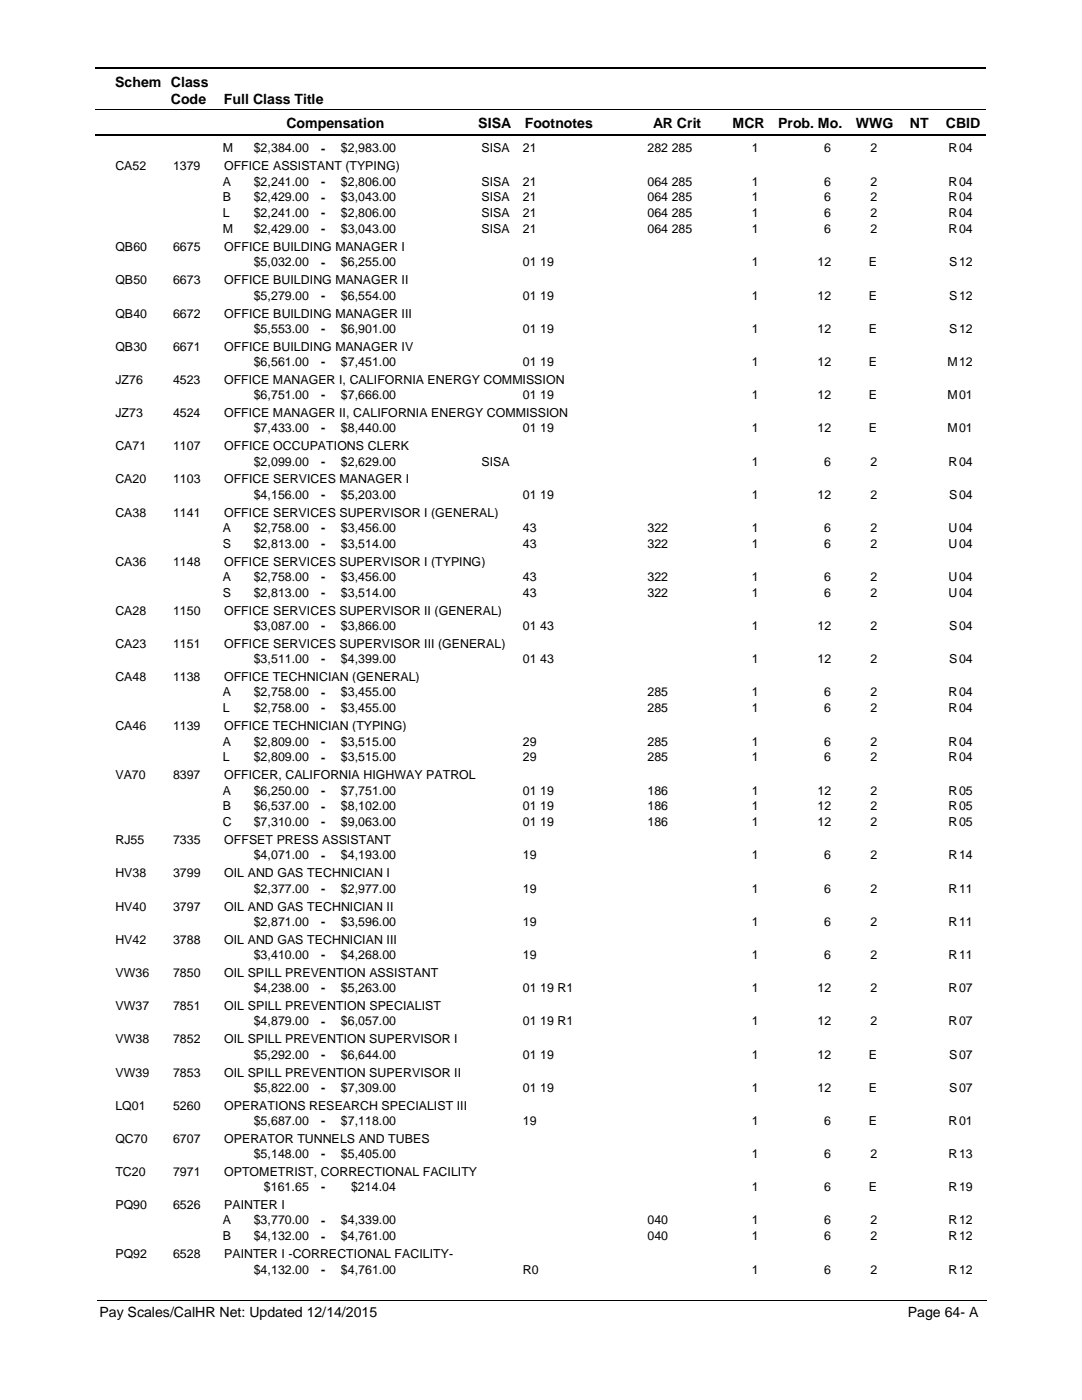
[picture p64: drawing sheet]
<svg xmlns="http://www.w3.org/2000/svg" width="216mm" height="279mm" viewBox="0 0 216 279" stroke-linecap="round" stroke-linejoin="round" font-family="sans-serif">
<defs><g id="words">
<g font-size="2.8">
<text x="23" y="17.3">Schem Class</text>
<text x="34.1" y="20.7">Code</text>
<text x="44.7" y="20.7">Full Class Title</text>
<text x="57.2" y="25.6">Compensation</text>
<text x="95.4" y="25.6">SISA</text>
<text x="104.7" y="25.6">Footnotes</text>
<text x="130.3" y="25.6">AR Crit</text>
<text x="146.2" y="25.6">MCR</text>
<text x="155.3" y="25.6">Prob. Mo.</text>
<text x="170.8" y="25.6">WWG</text>
<text x="181.5" y="25.6">NT</text>
<text x="188.7" y="25.6">CBID</text>
<text x="19.9" y="262.9">Pay Scales/CalHR Net: Updated 12/14/2015</text>
<text x="181.1" y="262.9">Page 64- A</text>
</g>
<g font-size="2.5">
<text x="23" y="34">CA52</text>
<text x="34.5" y="34">1379</text>
<text x="44.5" y="30.4">M</text>
<text x="44.7" y="34">OFFICE ASSISTANT (TYPING)</text>
<text x="50.6" y="30.4">$2,384.00</text>
<text x="64.1" y="30.4">-</text>
<text x="68" y="30.4">$2,983.00</text>
<text x="96.1" y="30.4">SISA</text>
<text x="104.3" y="30.4">21</text>
<text x="129.2" y="30.4">282 285</text>
<text x="150" y="30.4">1</text>
<text x="164.5" y="30.4">6</text>
<text x="173.7" y="30.4">2</text>
<text x="189.3" y="30.4">R</text>
<text x="191.4" y="30.4">04</text>
<text x="44.5" y="40.2">B</text>
<text x="44.5" y="37">A</text>
<text x="50.6" y="37">$2,241.00</text>
<text x="50.6" y="40.2">$2,429.00</text>
<text x="64.1" y="37.1">-</text>
<text x="64.1" y="40.2">-</text>
<text x="68" y="37">$2,806.00</text>
<text x="68" y="40.2">$3,043.00</text>
<text x="96.1" y="37">SISA</text>
<text x="96.1" y="40.2">SISA</text>
<text x="104.3" y="37">21</text>
<text x="104.3" y="40.2">21</text>
<text x="129.2" y="37">064 285</text>
<text x="129.2" y="40.2">064 285</text>
<text x="150" y="40.2">1</text>
<text x="150" y="37">1</text>
<text x="164.5" y="37">6</text>
<text x="164.5" y="40.2">6</text>
<text x="173.7" y="37">2</text>
<text x="173.7" y="40.2">2</text>
<text x="189.3" y="40.2">R</text>
<text x="189.3" y="37">R</text>
<text x="191.4" y="37">04</text>
<text x="191.4" y="40.2">04</text>
<text x="44.5" y="43.4">L</text>
<text x="44.5" y="46.5">M</text>
<text x="50.6" y="43.4">$2,241.00</text>
<text x="50.6" y="46.5">$2,429.00</text>
<text x="64.1" y="43.4">-</text>
<text x="64.1" y="46.6">-</text>
<text x="68" y="46.5">$3,043.00</text>
<text x="68" y="43.4">$2,806.00</text>
<text x="96.1" y="43.4">SISA</text>
<text x="96.1" y="46.5">SISA</text>
<text x="104.3" y="46.5">21</text>
<text x="104.3" y="43.4">21</text>
<text x="129.2" y="46.5">064 285</text>
<text x="129.2" y="43.4">064 285</text>
<text x="150" y="43.4">1</text>
<text x="150" y="46.5">1</text>
<text x="164.5" y="43.4">6</text>
<text x="164.5" y="46.5">6</text>
<text x="173.7" y="46.5">2</text>
<text x="173.7" y="43.4">2</text>
<text x="189.3" y="43.4">R</text>
<text x="189.3" y="46.5">R</text>
<text x="191.4" y="43.4">04</text>
<text x="191.4" y="46.5">04</text>
<text x="23" y="50.1">QB60</text>
<text x="34.5" y="50.1">6675</text>
<text x="44.7" y="50.1">OFFICE BUILDING MANAGER I</text>
<text x="50.6" y="53.1">$5,032.00</text>
<text x="64.1" y="53.2">-</text>
<text x="68" y="53.1">$6,255.00</text>
<text x="104.3" y="53.1">01 19</text>
<text x="150" y="53.1">1</text>
<text x="163.1" y="53.1">12</text>
<text x="173.4" y="53.1">E</text>
<text x="189.4" y="53.1">S</text>
<text x="191.4" y="53.1">12</text>
<text x="23" y="56.7">QB50</text>
<text x="34.5" y="56.7">6673</text>
<text x="44.7" y="56.7">OFFICE BUILDING MANAGER II</text>
<text x="50.6" y="59.8">$5,279.00</text>
<text x="64.1" y="59.8">-</text>
<text x="68" y="59.8">$6,554.00</text>
<text x="104.3" y="59.8">01 19</text>
<text x="150" y="59.8">1</text>
<text x="163.1" y="59.8">12</text>
<text x="173.4" y="59.8">E</text>
<text x="189.4" y="59.8">S</text>
<text x="191.4" y="59.8">12</text>
<text x="23" y="63.4">QB40</text>
<text x="34.5" y="63.4">6672</text>
<text x="44.7" y="63.4">OFFICE BUILDING MANAGER III</text>
<text x="23" y="70">QB30</text>
<text x="34.5" y="70">6671</text>
<text x="44.7" y="70">OFFICE BUILDING MANAGER IV</text>
<text x="50.6" y="66.4">$5,553.00</text>
<text x="64.1" y="66.4">-</text>
<text x="68" y="66.4">$6,901.00</text>
<text x="104.3" y="66.4">01 19</text>
<text x="150" y="66.4">1</text>
<text x="163.1" y="66.4">12</text>
<text x="173.4" y="66.4">E</text>
<text x="189.4" y="66.4">S</text>
<text x="191.4" y="66.4">12</text>
<text x="23" y="76.6">JZ76</text>
<text x="34.5" y="76.6">4523</text>
<text x="44.7" y="76.6">OFFICE MANAGER I, CALIFORNIA ENERGY COMMISSION</text>
<text x="50.6" y="73">$6,561.00</text>
<text x="64.1" y="73">-</text>
<text x="68" y="73">$7,451.00</text>
<text x="104.3" y="73">01 19</text>
<text x="150" y="73">1</text>
<text x="163.1" y="73">12</text>
<text x="173.4" y="73">E</text>
<text x="189.1" y="73">M</text>
<text x="191.4" y="73">12</text>
<text x="23" y="83.2">JZ73</text>
<text x="34.5" y="83.2">4524</text>
<text x="44.7" y="83.2">OFFICE MANAGER II, CALIFORNIA ENERGY COMMISSION</text>
<text x="50.6" y="79.7">$6,751.00</text>
<text x="64.1" y="79.7">-</text>
<text x="68" y="79.7">$7,666.00</text>
<text x="104.3" y="79.7">01 19</text>
<text x="150" y="79.7">1</text>
<text x="163.1" y="79.7">12</text>
<text x="173.4" y="79.7">E</text>
<text x="189.1" y="79.7">M</text>
<text x="191.4" y="79.7">01</text>
<text x="23" y="89.9">CA71</text>
<text x="34.5" y="89.9">1107</text>
<text x="44.7" y="89.9">OFFICE OCCUPATIONS CLERK</text>
<text x="50.6" y="86.3">$7,433.00</text>
<text x="64.1" y="86.3">-</text>
<text x="68" y="86.3">$8,440.00</text>
<text x="104.3" y="86.3">01 19</text>
<text x="150" y="86.3">1</text>
<text x="163.1" y="86.3">12</text>
<text x="173.4" y="86.3">E</text>
<text x="189.1" y="86.3">M</text>
<text x="191.4" y="86.3">01</text>
<text x="50.6" y="92.9">$2,099.00</text>
<text x="64.1" y="92.9">-</text>
<text x="68" y="92.9">$2,629.00</text>
<text x="96.1" y="92.9">SISA</text>
<text x="150" y="92.9">1</text>
<text x="164.5" y="92.9">6</text>
<text x="173.7" y="92.9">2</text>
<text x="189.3" y="92.9">R</text>
<text x="191.4" y="92.9">04</text>
<text x="23" y="96.5">CA20</text>
<text x="34.5" y="96.5">1103</text>
<text x="44.7" y="96.5">OFFICE SERVICES MANAGER I</text>
<text x="50.6" y="99.5">$4,156.00</text>
<text x="64.1" y="99.6">-</text>
<text x="68" y="99.5">$5,203.00</text>
<text x="104.3" y="99.5">01 19</text>
<text x="150" y="99.5">1</text>
<text x="163.1" y="99.5">12</text>
<text x="173.7" y="99.5">2</text>
<text x="189.4" y="99.5">S</text>
<text x="191.4" y="99.5">04</text>
<text x="23" y="103.1">CA38</text>
<text x="34.5" y="103.1">1141</text>
<text x="44.5" y="106.2">A</text>
<text x="44.7" y="103.1">OFFICE SERVICES SUPERVISOR I (GENERAL)</text>
<text x="50.6" y="106.2">$2,758.00</text>
<text x="64.1" y="106.2">-</text>
<text x="68" y="106.2">$3,456.00</text>
<text x="104.3" y="106.2">43</text>
<text x="129.2" y="106.2">322</text>
<text x="150" y="106.2">1</text>
<text x="164.5" y="106.2">6</text>
<text x="173.7" y="106.2">2</text>
<text x="189.3" y="106.2">U</text>
<text x="191.4" y="106.2">04</text>
<text x="23" y="112.9">CA36</text>
<text x="34.5" y="112.9">1148</text>
<text x="44.5" y="109.3">S</text>
<text x="44.7" y="112.9">OFFICE SERVICES SUPERVISOR I (TYPING)</text>
<text x="50.6" y="109.3">$2,813.00</text>
<text x="64.1" y="109.3">-</text>
<text x="68" y="109.3">$3,514.00</text>
<text x="104.3" y="109.3">43</text>
<text x="129.2" y="109.3">322</text>
<text x="150" y="109.3">1</text>
<text x="164.5" y="109.3">6</text>
<text x="173.7" y="109.3">2</text>
<text x="189.3" y="109.3">U</text>
<text x="191.4" y="109.3">04</text>
<text x="44.5" y="119.1">S</text>
<text x="44.5" y="115.9">A</text>
<text x="50.6" y="115.9">$2,758.00</text>
<text x="50.6" y="119.1">$2,813.00</text>
<text x="64.1" y="116">-</text>
<text x="64.1" y="119.1">-</text>
<text x="68" y="119.1">$3,514.00</text>
<text x="68" y="115.9">$3,456.00</text>
<text x="104.3" y="119.1">43</text>
<text x="104.3" y="115.9">43</text>
<text x="129.2" y="119.1">322</text>
<text x="129.2" y="115.9">322</text>
<text x="150" y="115.9">1</text>
<text x="150" y="119.1">1</text>
<text x="164.5" y="115.9">6</text>
<text x="164.5" y="119.1">6</text>
<text x="173.7" y="119.1">2</text>
<text x="173.7" y="115.9">2</text>
<text x="189.3" y="115.9">U</text>
<text x="189.3" y="119.1">U</text>
<text x="191.4" y="115.9">04</text>
<text x="191.4" y="119.1">04</text>
<text x="23" y="122.7">CA28</text>
<text x="34.5" y="122.7">1150</text>
<text x="44.7" y="122.7">OFFICE SERVICES SUPERVISOR II (GENERAL)</text>
<text x="50.6" y="125.8">$3,087.00</text>
<text x="64.1" y="125.8">-</text>
<text x="68" y="125.8">$3,866.00</text>
<text x="104.3" y="125.8">01 43</text>
<text x="150" y="125.8">1</text>
<text x="163.1" y="125.8">12</text>
<text x="173.7" y="125.8">2</text>
<text x="189.4" y="125.8">S</text>
<text x="191.4" y="125.8">04</text>
<text x="23" y="129.3">CA23</text>
<text x="34.5" y="129.3">1151</text>
<text x="44.7" y="129.3">OFFICE SERVICES SUPERVISOR III (GENERAL)</text>
<text x="23" y="135.9">CA48</text>
<text x="34.5" y="135.9">1138</text>
<text x="44.7" y="135.9">OFFICE TECHNICIAN (GENERAL)</text>
<text x="50.6" y="132.4">$3,511.00</text>
<text x="64.1" y="132.4">-</text>
<text x="68" y="132.4">$4,399.00</text>
<text x="104.3" y="132.4">01 43</text>
<text x="150" y="132.4">1</text>
<text x="163.1" y="132.4">12</text>
<text x="173.7" y="132.4">2</text>
<text x="189.4" y="132.4">S</text>
<text x="191.4" y="132.4">04</text>
<text x="44.5" y="142.1">L</text>
<text x="44.5" y="139">A</text>
<text x="50.6" y="139">$2,758.00</text>
<text x="50.6" y="142.1">$2,758.00</text>
<text x="64.1" y="139">-</text>
<text x="64.1" y="142.2">-</text>
<text x="68" y="139">$3,455.00</text>
<text x="68" y="142.1">$3,455.00</text>
<text x="129.2" y="139">285</text>
<text x="129.2" y="142.1">285</text>
<text x="150" y="142.1">1</text>
<text x="150" y="139">1</text>
<text x="164.5" y="139">6</text>
<text x="164.5" y="142.1">6</text>
<text x="173.7" y="139">2</text>
<text x="173.7" y="142.1">2</text>
<text x="189.3" y="142.1">R</text>
<text x="189.3" y="139">R</text>
<text x="191.4" y="139">04</text>
<text x="191.4" y="142.1">04</text>
<text x="23" y="145.7">CA46</text>
<text x="34.5" y="145.7">1139</text>
<text x="44.5" y="148.8">A</text>
<text x="44.7" y="145.7">OFFICE TECHNICIAN (TYPING)</text>
<text x="50.6" y="148.8">$2,809.00</text>
<text x="64.1" y="148.8">-</text>
<text x="68" y="148.8">$3,515.00</text>
<text x="104.3" y="148.8">29</text>
<text x="129.2" y="148.8">285</text>
<text x="150" y="148.8">1</text>
<text x="164.5" y="148.8">6</text>
<text x="173.7" y="148.8">2</text>
<text x="189.3" y="148.8">R</text>
<text x="191.4" y="148.8">04</text>
<text x="23" y="155.5">VA70</text>
<text x="34.5" y="155.5">8397</text>
<text x="44.5" y="152">L</text>
<text x="44.7" y="155.5">OFFICER, CALIFORNIA HIGHWAY PATROL</text>
<text x="50.6" y="152">$2,809.00</text>
<text x="64.1" y="152">-</text>
<text x="68" y="152">$3,515.00</text>
<text x="104.3" y="152">29</text>
<text x="129.2" y="152">285</text>
<text x="150" y="152">1</text>
<text x="164.5" y="152">6</text>
<text x="173.7" y="152">2</text>
<text x="189.3" y="152">R</text>
<text x="191.4" y="152">04</text>
<text x="44.5" y="161.7">B</text>
<text x="44.5" y="158.6">A</text>
<text x="50.6" y="158.6">$6,250.00</text>
<text x="50.6" y="161.7">$6,537.00</text>
<text x="64.1" y="158.6">-</text>
<text x="64.1" y="161.8">-</text>
<text x="68" y="158.6">$7,751.00</text>
<text x="68" y="161.7">$8,102.00</text>
<text x="104.3" y="158.6">01 19</text>
<text x="104.3" y="161.7">01 19</text>
<text x="129.2" y="158.6">186</text>
<text x="129.2" y="161.7">186</text>
<text x="150" y="158.6">1</text>
<text x="150" y="161.7">1</text>
<text x="163.1" y="158.6">12</text>
<text x="163.1" y="161.7">12</text>
<text x="173.7" y="158.6">2</text>
<text x="173.7" y="161.7">2</text>
<text x="189.3" y="158.6">R</text>
<text x="189.3" y="161.7">R</text>
<text x="191.4" y="158.6">05</text>
<text x="191.4" y="161.7">05</text>
<text x="44.5" y="164.9">C</text>
<text x="50.6" y="164.9">$7,310.00</text>
<text x="64.1" y="164.9">-</text>
<text x="68" y="164.9">$9,063.00</text>
<text x="104.3" y="164.9">01 19</text>
<text x="129.2" y="164.9">186</text>
<text x="150" y="164.9">1</text>
<text x="163.1" y="164.9">12</text>
<text x="173.7" y="164.9">2</text>
<text x="189.3" y="164.9">R</text>
<text x="191.4" y="164.9">05</text>
<text x="23" y="168.5">RJ55</text>
<text x="34.5" y="168.5">7335</text>
<text x="44.7" y="168.5">OFFSET PRESS ASSISTANT</text>
<text x="50.6" y="171.5">$4,071.00</text>
<text x="64.1" y="171.6">-</text>
<text x="68" y="171.5">$4,193.00</text>
<text x="104.3" y="171.5">19</text>
<text x="150" y="171.5">1</text>
<text x="164.5" y="171.5">6</text>
<text x="173.7" y="171.5">2</text>
<text x="189.3" y="171.5">R</text>
<text x="191.4" y="171.5">14</text>
<text x="23" y="175.1">HV38</text>
<text x="34.5" y="175.1">3799</text>
<text x="44.7" y="175.1">OIL AND GAS TECHNICIAN I</text>
<text x="50.6" y="178.2">$2,377.00</text>
<text x="64.1" y="178.2">-</text>
<text x="68" y="178.2">$2,977.00</text>
<text x="104.3" y="178.2">19</text>
<text x="150" y="178.2">1</text>
<text x="164.5" y="178.2">6</text>
<text x="173.7" y="178.2">2</text>
<text x="189.3" y="178.2">R</text>
<text x="191.4" y="178.2">11</text>
<text x="23" y="181.7">HV40</text>
<text x="34.5" y="181.7">3797</text>
<text x="44.7" y="181.7">OIL AND GAS TECHNICIAN II</text>
<text x="50.6" y="184.8">$2,871.00</text>
<text x="64.1" y="184.8">-</text>
<text x="68" y="184.8">$3,596.00</text>
<text x="104.3" y="184.8">19</text>
<text x="150" y="184.8">1</text>
<text x="164.5" y="184.8">6</text>
<text x="173.7" y="184.8">2</text>
<text x="189.3" y="184.8">R</text>
<text x="191.4" y="184.8">11</text>
<text x="23" y="188.3">HV42</text>
<text x="34.5" y="188.3">3788</text>
<text x="44.7" y="188.3">OIL AND GAS TECHNICIAN III</text>
<text x="50.6" y="191.4">$3,410.00</text>
<text x="64.1" y="191.4">-</text>
<text x="68" y="191.4">$4,268.00</text>
<text x="104.3" y="191.4">19</text>
<text x="150" y="191.4">1</text>
<text x="164.5" y="191.4">6</text>
<text x="173.7" y="191.4">2</text>
<text x="189.3" y="191.4">R</text>
<text x="191.4" y="191.4">11</text>
<text x="23" y="195">VW36</text>
<text x="34.5" y="195">7850</text>
<text x="44.7" y="195">OIL SPILL PREVENTION ASSISTANT</text>
<text x="23" y="201.6">VW37</text>
<text x="34.5" y="201.6">7851</text>
<text x="44.7" y="201.6">OIL SPILL PREVENTION SPECIALIST</text>
<text x="50.6" y="198">$4,238.00</text>
<text x="64.1" y="198.1">-</text>
<text x="68" y="198">$5,263.00</text>
<text x="104.3" y="198">01 19 R1</text>
<text x="150" y="198">1</text>
<text x="163.1" y="198">12</text>
<text x="173.7" y="198">2</text>
<text x="189.3" y="198">R</text>
<text x="191.4" y="198">07</text>
<text x="23" y="208.2">VW38</text>
<text x="34.5" y="208.2">7852</text>
<text x="44.7" y="208.2">OIL SPILL PREVENTION SUPERVISOR I</text>
<text x="50.6" y="204.6">$4,879.00</text>
<text x="64.1" y="204.7">-</text>
<text x="68" y="204.6">$6,057.00</text>
<text x="104.3" y="204.6">01 19 R1</text>
<text x="150" y="204.6">1</text>
<text x="163.1" y="204.6">12</text>
<text x="173.7" y="204.6">2</text>
<text x="189.3" y="204.6">R</text>
<text x="191.4" y="204.6">07</text>
<text x="23" y="214.8">VW39</text>
<text x="34.5" y="214.8">7853</text>
<text x="44.7" y="214.8">OIL SPILL PREVENTION SUPERVISOR II</text>
<text x="50.6" y="211.3">$5,292.00</text>
<text x="64.1" y="211.3">-</text>
<text x="68" y="211.3">$6,644.00</text>
<text x="104.3" y="211.3">01 19</text>
<text x="150" y="211.3">1</text>
<text x="163.1" y="211.3">12</text>
<text x="173.4" y="211.3">E</text>
<text x="189.4" y="211.3">S</text>
<text x="191.4" y="211.3">07</text>
<text x="23" y="221.5">LQ01</text>
<text x="34.5" y="221.5">5260</text>
<text x="44.7" y="221.5">OPERATIONS RESEARCH SPECIALIST III</text>
<text x="50.6" y="217.9">$5,822.00</text>
<text x="64.1" y="217.9">-</text>
<text x="68" y="217.9">$7,309.00</text>
<text x="104.3" y="217.9">01 19</text>
<text x="150" y="217.9">1</text>
<text x="163.1" y="217.9">12</text>
<text x="173.4" y="217.9">E</text>
<text x="189.4" y="217.9">S</text>
<text x="191.4" y="217.9">07</text>
<text x="50.6" y="224.5">$5,687.00</text>
<text x="64.1" y="224.5">-</text>
<text x="68" y="224.5">$7,118.00</text>
<text x="104.3" y="224.5">19</text>
<text x="150" y="224.5">1</text>
<text x="164.5" y="224.5">6</text>
<text x="173.4" y="224.5">E</text>
<text x="189.3" y="224.5">R</text>
<text x="191.4" y="224.5">01</text>
<text x="23" y="228.1">QC70</text>
<text x="34.5" y="228.1">6707</text>
<text x="44.7" y="228.1">OPERATOR TUNNELS AND TUBES</text>
<text x="50.6" y="231.1">$5,148.00</text>
<text x="64.1" y="231.2">-</text>
<text x="68" y="231.1">$5,405.00</text>
<text x="150" y="231.1">1</text>
<text x="164.5" y="231.1">6</text>
<text x="173.7" y="231.1">2</text>
<text x="189.3" y="231.1">R</text>
<text x="191.4" y="231.1">13</text>
<text x="23" y="234.7">TC20</text>
<text x="34.5" y="234.7">7971</text>
<text x="44.7" y="234.7">OPTOMETRIST, CORRECTIONAL FACILITY</text>
<text x="52.7" y="237.8">$161.65</text>
<text x="64.1" y="237.8">-</text>
<text x="70" y="237.8">$214.04</text>
<text x="150" y="237.8">1</text>
<text x="164.5" y="237.8">6</text>
<text x="173.4" y="237.8">E</text>
<text x="189.3" y="237.8">R</text>
<text x="191.4" y="237.8">19</text>
<text x="23" y="241.3">PQ90</text>
<text x="34.5" y="241.3">6526</text>
<text x="44.5" y="244.4">A</text>
<text x="44.7" y="241.3">PAINTER I</text>
<text x="50.6" y="244.4">$3,770.00</text>
<text x="64.1" y="244.4">-</text>
<text x="68" y="244.4">$4,339.00</text>
<text x="129.2" y="244.4">040</text>
<text x="150" y="244.4">1</text>
<text x="164.5" y="244.4">6</text>
<text x="173.7" y="244.4">2</text>
<text x="189.3" y="244.4">R</text>
<text x="191.4" y="244.4">12</text>
<text x="23" y="251.1">PQ92</text>
<text x="34.5" y="251.1">6528</text>
<text x="44.5" y="247.5">B</text>
<text x="44.7" y="251.1">PAINTER I -CORRECTIONAL FACILITY-</text>
<text x="50.6" y="247.5">$4,132.00</text>
<text x="64.1" y="247.6">-</text>
<text x="68" y="247.5">$4,761.00</text>
<text x="129.2" y="247.5">040</text>
<text x="150" y="247.5">1</text>
<text x="164.5" y="247.5">6</text>
<text x="173.7" y="247.5">2</text>
<text x="189.3" y="247.5">R</text>
<text x="191.4" y="247.5">12</text>
<text x="50.6" y="254.2">$4,132.00</text>
<text x="64.1" y="254.2">-</text>
<text x="68" y="254.2">$4,761.00</text>
<text x="104.3" y="254.2">R0</text>
<text x="150" y="254.2">1</text>
<text x="164.5" y="254.2">6</text>
<text x="173.7" y="254.2">2</text>
<text x="189.3" y="254.2">R</text>
<text x="191.4" y="254.2">12</text>
</g>
</g></defs>
<path d="M19 13.5h177.8M19 27h177.8" fill="none" stroke="#000" stroke-width=".36"/>
<path d="M19 21.8h177.8" fill="none" stroke="#000" stroke-width=".2"/>
<g fill="#fff">
<path d="M46.9 27.8h16.3v3h-16.3z"/>
<path d="M191 27.8h4.2v3h-4.2z"/>
<path d="M46.9 34.4h16.3v3h-16.3z"/>
<path d="M191 34.4h4.2v3h-4.2z"/>
<path d="M46.9 37.6h16.3v3h-16.3z"/>
<path d="M191 37.6h4.2v3h-4.2z"/>
<path d="M46.9 40.7h16.3v3h-16.3z"/>
<path d="M191 40.7h4.2v3h-4.2z"/>
<path d="M46.9 43.9h16.3v3h-16.3z"/>
<path d="M191 43.9h4.2v3h-4.2z"/>
<path d="M46.9 50.5h16.3v3h-16.3z"/>
<path d="M191 50.5h4.2v3h-4.2z"/>
<path d="M46.9 57.2h16.3v2.9h-16.3z"/>
<path d="M191 57.2h4.2v2.9h-4.2z"/>
<path d="M46.9 63.8h16.3v3h-16.3z"/>
<path d="M191 63.8h4.2v3h-4.2z"/>
<path d="M46.9 70.4h16.3v3h-16.3z"/>
<path d="M191 70.4h4.2v3h-4.2z"/>
<path d="M46.9 77h16.3v3h-16.3z"/>
<path d="M191 77h4.2v3h-4.2z"/>
<path d="M46.9 83.7h16.3v2.9h-16.3z"/>
<path d="M191 83.7h4.2v2.9h-4.2z"/>
<path d="M46.9 90.3h16.3v2.9h-16.3z"/>
<path d="M191 90.3h4.2v2.9h-4.2z"/>
<path d="M46.9 96.9h16.3v3h-16.3z"/>
<path d="M191 96.9h4.2v3h-4.2z"/>
<path d="M46.9 103.5h16.3v3h-16.3z"/>
<path d="M191 103.5h4.2v3h-4.2z"/>
<path d="M46.9 106.7h16.3v3h-16.3z"/>
<path d="M191 106.7h4.2v3h-4.2z"/>
<path d="M46.9 113.3h16.3v3h-16.3z"/>
<path d="M191 113.3h4.2v3h-4.2z"/>
<path d="M46.9 116.5h16.3v2.9h-16.3z"/>
<path d="M191 116.5h4.2v2.9h-4.2z"/>
<path d="M46.9 123.1h16.3v3h-16.3z"/>
<path d="M191 123.1h4.2v3h-4.2z"/>
<path d="M46.9 129.7h16.3v3h-16.3z"/>
<path d="M191 129.7h4.2v3h-4.2z"/>
<path d="M46.9 136.3h16.3v3h-16.3z"/>
<path d="M191 136.3h4.2v3h-4.2z"/>
<path d="M46.9 139.5h16.3v3h-16.3z"/>
<path d="M191 139.5h4.2v3h-4.2z"/>
<path d="M46.9 146.2h16.3v2.9h-16.3z"/>
<path d="M191 146.2h4.2v2.9h-4.2z"/>
<path d="M46.9 149.3h16.3v3h-16.3z"/>
<path d="M191 149.3h4.2v3h-4.2z"/>
<path d="M46.9 155.9h16.3v3h-16.3z"/>
<path d="M191 155.9h4.2v3h-4.2z"/>
<path d="M46.9 159.1h16.3v3h-16.3z"/>
<path d="M191 159.1h4.2v3h-4.2z"/>
<path d="M46.9 162.3h16.3v2.9h-16.3z"/>
<path d="M191 162.3h4.2v2.9h-4.2z"/>
<path d="M46.9 168.9h16.3v3h-16.3z"/>
<path d="M191 168.9h4.2v3h-4.2z"/>
<path d="M46.9 175.5h16.3v3h-16.3z"/>
<path d="M191 175.5h4.2v3h-4.2z"/>
<path d="M46.9 182.1h16.3v3h-16.3z"/>
<path d="M191 182.1h4.2v3h-4.2z"/>
<path d="M46.9 188.8h16.3v2.9h-16.3z"/>
<path d="M191 188.8h4.2v2.9h-4.2z"/>
<path d="M46.9 195.4h16.3v3h-16.3z"/>
<path d="M191 195.4h4.2v3h-4.2z"/>
<path d="M46.9 202h16.3v3h-16.3z"/>
<path d="M191 202h4.2v3h-4.2z"/>
<path d="M46.9 208.6h16.3v3h-16.3z"/>
<path d="M191 208.6h4.2v3h-4.2z"/>
<path d="M46.9 215.3h16.3v2.9h-16.3z"/>
<path d="M191 215.3h4.2v2.9h-4.2z"/>
<path d="M46.9 221.9h16.3v3h-16.3z"/>
<path d="M191 221.9h4.2v3h-4.2z"/>
<path d="M46.9 228.5h16.3v3h-16.3z"/>
<path d="M191 228.5h4.2v3h-4.2z"/>
<path d="M46.9 235.1h16.3v3h-16.3z"/>
<path d="M191 235.1h4.2v3h-4.2z"/>
<path d="M46.9 241.7h16.3v3h-16.3z"/>
<path d="M191 241.7h4.2v3h-4.2z"/>
<path d="M46.9 244.9h16.3v3h-16.3z"/>
<path d="M191 244.9h4.2v3h-4.2z"/>
<path d="M46.9 251.5h16.3v3h-16.3z"/>
<path d="M191 251.5h4.2v3h-4.2z"/>
</g>
<path d="M19.4 259.6h177.4" fill="none" stroke="#000" stroke-width=".2"/>
<use href="#words"/>
</svg>
